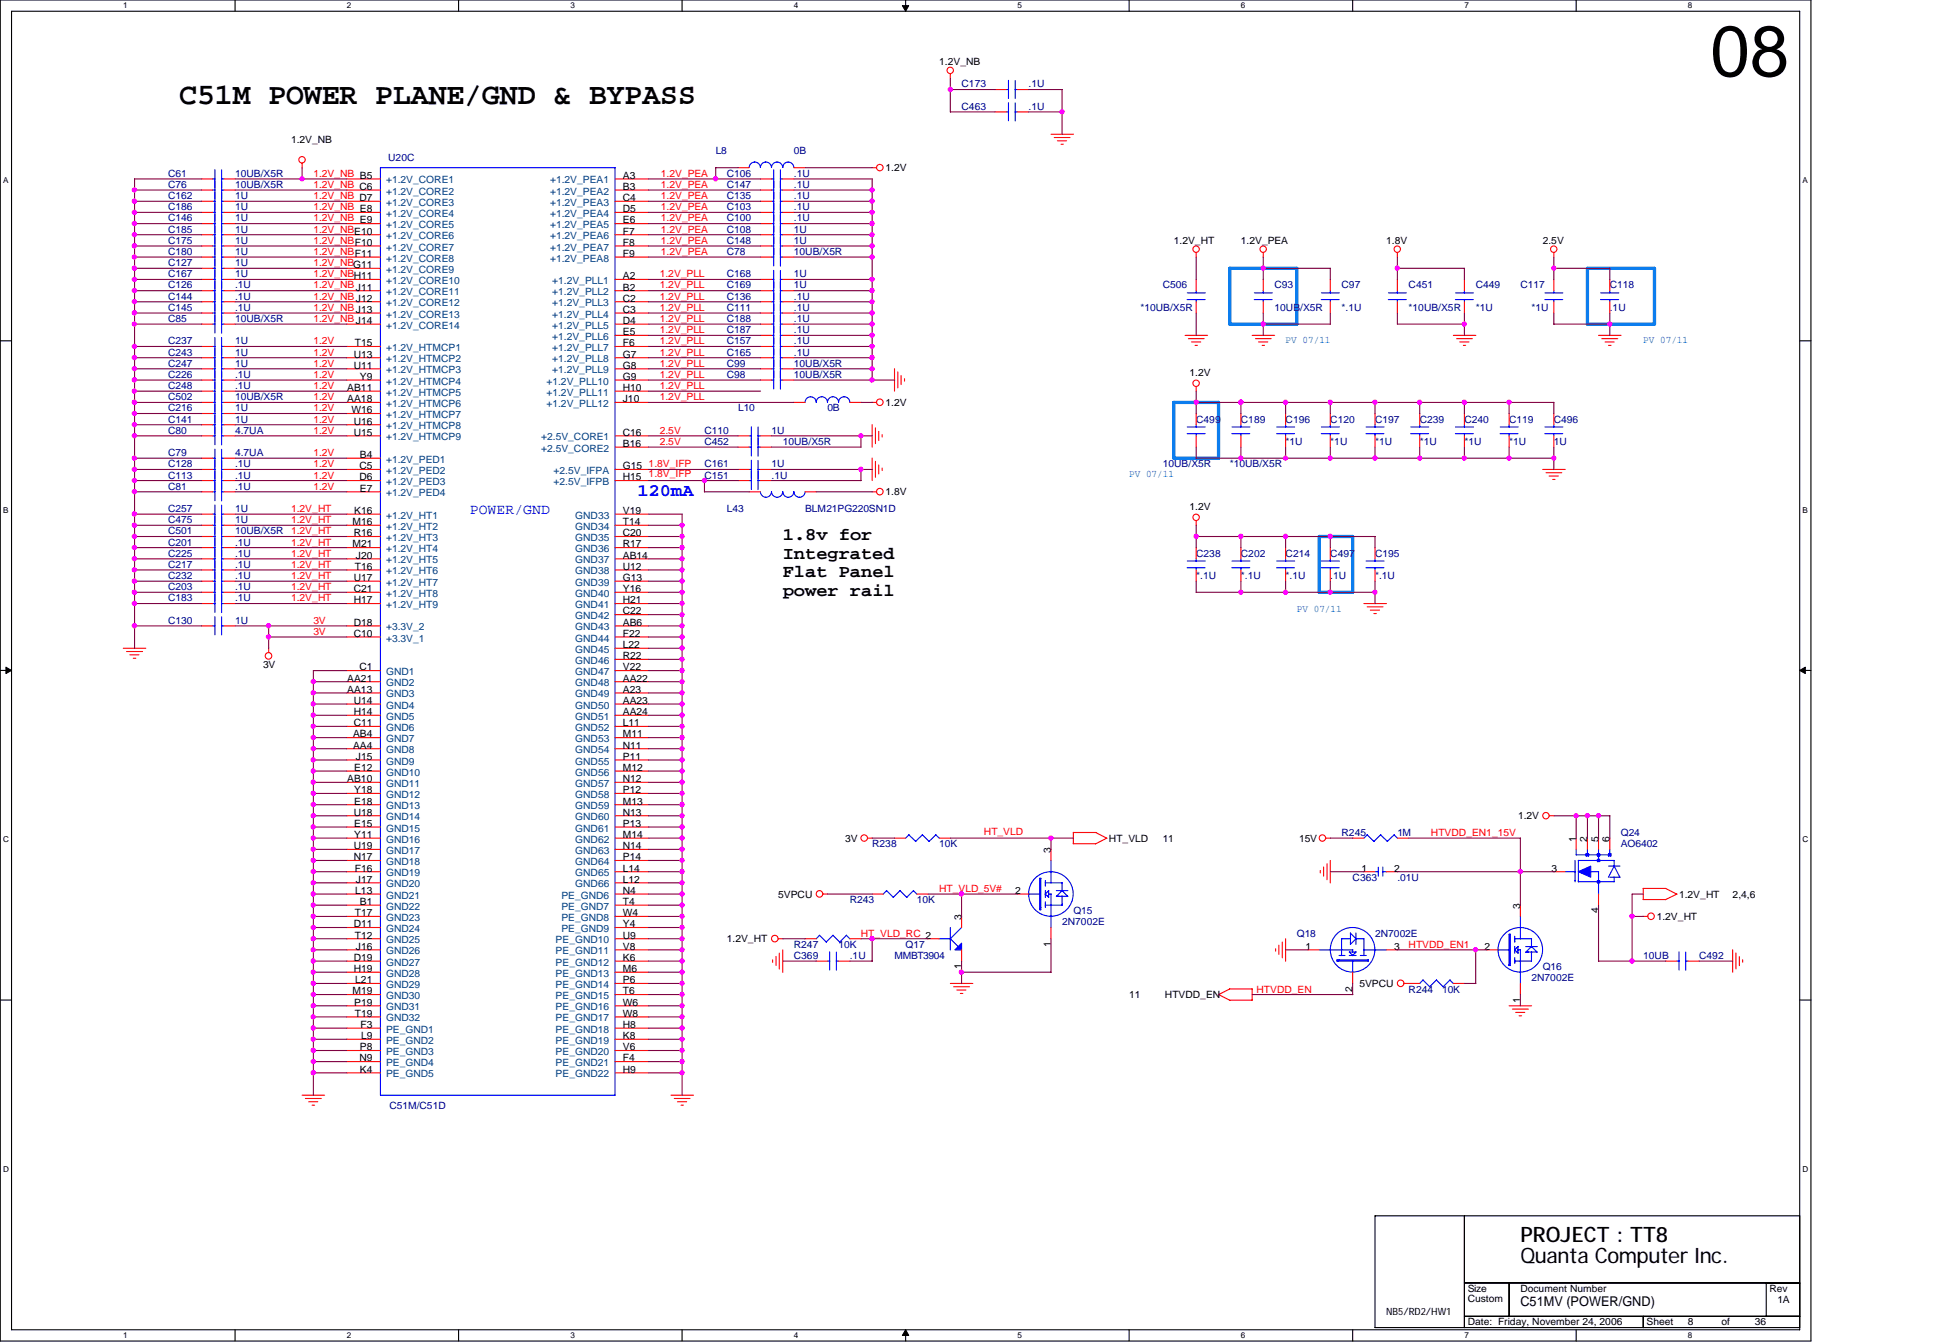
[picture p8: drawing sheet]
<svg xmlns="http://www.w3.org/2000/svg" width="262mm" height="182mm" viewBox="0 0 262 182" stroke-linecap="round" stroke-linejoin="round" font-family="sans-serif">
<defs><g id="words">
<text font-size="9.7" x="231.6" y="10.3">08</text>
<text font-size="4.1" x="24.3" y="14">C51M POWER PLANE/GND &amp; BYPASS</text>
<g font-size="2.9">
<text x="205.9" y="171">Quanta Computer Inc.</text>
<text x="205.9" y="168.3">PROJECT : TT8</text>
</g>
<text font-size="2.4" fill="#00f" x="86.3" y="67.1">120mA</text>
<g font-size="2.4">
<text x="106" y="73.2">1.8v for</text>
<text x="106" y="75.7">Integrated</text>
<text x="106" y="78.2">Flat Panel</text>
<text x="106" y="80.7">power rail</text>
</g>
<text font-size="2" fill="#00f" x="63.6" y="69.7">POWER/GND</text>
<text font-size="1.8" x="205.9" y="176.9">C51MV (POWER/GND)</text>
<g font-size="1.4">
<text x="127.2" y="8.8">1.2V_NB</text>
<text x="39.4" y="19.4">1.2V_NB</text>
<text x="119.9" y="23.2">1.2V</text>
<text x="84.3" y="24.2">A3</text>
<text x="84.3" y="25.7">B3</text>
<text x="84.3" y="27.2">C4</text>
<text x="84.3" y="28.7">D5</text>
<text x="84.3" y="30.3">E6</text>
<text x="84.3" y="31.8">F7</text>
<text x="84.3" y="33.3">F8</text>
<text x="84.3" y="34.8">F9</text>
<text x="159" y="33">1.2V_HT</text>
<text x="168" y="33">1.2V_PEA</text>
<text x="187.7" y="33">1.8V</text>
<text x="208.9" y="33">2.5V</text>
<text x="84.3" y="37.8">A2</text>
<text x="84.3" y="39.3">B2</text>
<text x="84.3" y="40.9">C2</text>
<text x="48" y="46.9">T15</text>
<text x="84.3" y="42.4">C3</text>
<text x="84.3" y="43.9">D4</text>
<text x="84.3" y="45.4">E5</text>
<text x="84.3" y="46.9">F6</text>
<text x="47" y="53">AB11</text>
<text x="47.9" y="48.4">U13</text>
<text x="47.9" y="49.9">U11</text>
<text x="48.7" y="51.5">Y9</text>
<text x="84.3" y="48.4">G7</text>
<text x="84.3" y="49.9">G8</text>
<text x="84.3" y="51.5">G9</text>
<text x="84.3" y="53">H10</text>
<text x="161.1" y="50.9">1.2V</text>
<text x="47" y="54.5">AA18</text>
<text x="47.6" y="56">W16</text>
<text x="47.9" y="57.5">U16</text>
<text x="47.9" y="59">U15</text>
<text x="84.3" y="54.5">J10</text>
<text x="84.3" y="59">C16</text>
<text x="119.9" y="55">1.2V</text>
<text x="48.7" y="63.6">C5</text>
<text x="48.7" y="65.1">D6</text>
<text x="48.7" y="62">B4</text>
<text x="84.3" y="60.5">B16</text>
<text x="84.3" y="63.6">G15</text>
<text x="84.3" y="65.1">H15</text>
<text x="47.7" y="71.1">M16</text>
<text x="48" y="69.6">K16</text>
<text x="48.7" y="66.6">E7</text>
<text x="84.3" y="69.6">V19</text>
<text x="84.3" y="71.1">T14</text>
<text x="119.9" y="67.1">1.8V</text>
<text x="161.1" y="69">1.2V</text>
<text x="47.7" y="74.1">M21</text>
<text x="47.9" y="72.6">R16</text>
<text x="48" y="77.2">T16</text>
<text x="48.2" y="75.7">J20</text>
<text x="84.3" y="72.6">C20</text>
<text x="84.3" y="74.1">R17</text>
<text x="84.3" y="75.7">AB14</text>
<text x="84.3" y="77.2">U12</text>
<text x="47.9" y="78.7">U17</text>
<text x="47.9" y="80.2">C21</text>
<text x="47.9" y="81.7">H17</text>
<text x="84.3" y="78.7">G13</text>
<text x="84.3" y="80.2">Y16</text>
<text x="84.3" y="81.7">H21</text>
<text x="84.3" y="83.2">C22</text>
<text x="47.9" y="84.8">D18</text>
<text x="47.9" y="86.3">C10</text>
<text x="84.3" y="84.8">AB6</text>
<text x="84.3" y="86.3">F22</text>
<text x="84.3" y="87.8">L22</text>
<text x="84.3" y="89.3">R22</text>
<text x="35.6" y="90.5">3V</text>
<text x="47" y="92.3">AA21</text>
<text x="47" y="93.8">AA13</text>
<text x="47.9" y="95.3">U14</text>
<text x="48.7" y="90.8">C1</text>
<text x="84.3" y="90.8">V22</text>
<text x="84.3" y="92.3">AA22</text>
<text x="84.3" y="93.8">A23</text>
<text x="84.3" y="95.3">AA23</text>
<text x="47.8" y="99.9">AB4</text>
<text x="47.8" y="101.4">AA4</text>
<text x="47.9" y="96.9">H14</text>
<text x="47.9" y="98.4">C11</text>
<text x="84.3" y="96.9">AA24</text>
<text x="84.3" y="98.4">L11</text>
<text x="84.3" y="99.9">M11</text>
<text x="84.3" y="101.4">N11</text>
<text x="47" y="105.9">AB10</text>
<text x="48" y="104.4">E12</text>
<text x="48" y="107.4">Y18</text>
<text x="48.2" y="102.9">J15</text>
<text x="84.3" y="102.9">P11</text>
<text x="84.3" y="104.4">M12</text>
<text x="84.3" y="105.9">N12</text>
<text x="84.3" y="107.4">P12</text>
<text x="47.9" y="110.5">U18</text>
<text x="48" y="109">E18</text>
<text x="48" y="112">E15</text>
<text x="48" y="113.5">Y11</text>
<text x="84.3" y="109">M13</text>
<text x="84.3" y="110.5">N13</text>
<text x="84.3" y="112">P13</text>
<text x="84.3" y="113.5">M14</text>
<text x="114.5" y="114">3V</text>
<text x="150.2" y="114">HT_VLD</text>
<text x="157.5" y="114">11</text>
<text x="175.9" y="114">15V</text>
<text x="205.6" y="111">1.2V</text>
<text x="213.4" y="114" transform="rotate(-90 213.4 114)">1</text>
<text x="214.9" y="114" transform="rotate(-90 214.9 114)">2</text>
<text x="216.4" y="114" transform="rotate(-90 216.4 114)">5</text>
<text x="218" y="114" transform="rotate(-90 218 114)">6</text>
<text x="47.9" y="115">U19</text>
<text x="47.9" y="116.5">N17</text>
<text x="48" y="118">F16</text>
<text x="48.2" y="119.5">J17</text>
<text x="84.3" y="118">L14</text>
<text x="84.3" y="115">N14</text>
<text x="84.3" y="116.5">P14</text>
<text x="84.3" y="119.5">L12</text>
<text x="142.3" y="115.5" transform="rotate(-90 142.3 115.5)">3</text>
<text x="184.4" y="118">1</text>
<text x="188.8" y="118">2</text>
<text x="210.1" y="118">3</text>
<text x="47.9" y="125.6">D11</text>
<text x="48" y="124.1">T17</text>
<text x="48.1" y="121.1">L13</text>
<text x="48.7" y="122.6">B1</text>
<text x="84.3" y="121.1">N4</text>
<text x="84.3" y="122.6">T4</text>
<text x="84.3" y="124.1">W4</text>
<text x="84.3" y="125.6">Y4</text>
<text x="105.4" y="121.6">5VPCU</text>
<text x="130.2" y="124.6" transform="rotate(-90 130.2 124.6)">3</text>
<text x="137.5" y="121.1">2</text>
<text x="205.9" y="123.1" transform="rotate(-90 205.9 123.1)">3</text>
<text x="216.4" y="123.7" transform="rotate(-90 216.4 123.7)">4</text>
<text x="224.3" y="124.6">1.2V_HT</text>
<text x="227.4" y="121.6">1.2V_HT</text>
<text x="234.6" y="121.6">2,4,6</text>
<text x="47.9" y="130.2">D19</text>
<text x="47.9" y="131.7">H19</text>
<text x="48" y="127.1">T12</text>
<text x="48.2" y="128.6">J16</text>
<text x="84.3" y="127.1">U9</text>
<text x="84.3" y="130.2">K6</text>
<text x="84.3" y="131.7">M6</text>
<text x="84.3" y="128.6">V8</text>
<text x="98.4" y="127.6">1.2V_HT</text>
<text x="130.2" y="131.3" transform="rotate(-90 130.2 131.3)">1</text>
<text x="142.3" y="128.2" transform="rotate(-90 142.3 128.2)">1</text>
<text x="176.8" y="128.6">1</text>
<text x="188.8" y="128.6">3</text>
<text x="201" y="128.6">2</text>
<text x="47.7" y="134.7">M19</text>
<text x="48" y="136.2">P19</text>
<text x="48" y="137.7">T19</text>
<text x="48.1" y="133.2">L21</text>
<text x="84.3" y="133.2">P6</text>
<text x="84.3" y="134.7">T6</text>
<text x="84.3" y="136.2">W6</text>
<text x="84.3" y="137.7">W8</text>
<text x="152.9" y="135.2">11</text>
<text x="157.8" y="135.2">HTVDD_EN</text>
<text x="183.2" y="134.3" transform="rotate(-90 183.2 134.3)">2</text>
<text x="184.1" y="133.7">5VPCU</text>
<text x="205.9" y="135.8" transform="rotate(-90 205.9 135.8)">1</text>
<text x="48.7" y="143.8">N9</text>
<text x="48.7" y="142.3">P8</text>
<text x="48.8" y="139.2">F3</text>
<text x="48.9" y="140.7">L9</text>
<text x="84.3" y="139.2">H8</text>
<text x="84.3" y="140.7">K8</text>
<text x="84.3" y="142.3">V6</text>
<text x="84.3" y="143.8">F4</text>
<text x="48.7" y="145.3">K4</text>
<text x="84.3" y="145.3">H9</text>
<text x="187.7" y="178.1">NB5/RD2/HW1</text>
<text x="198.8" y="176.3">Custom</text>
<text x="198.8" y="175">Size</text>
<text x="198.8" y="179.5">Date: Friday, November 24, 2006</text>
<text x="205.9" y="175">Document Number</text>
<text x="223" y="179.5">Sheet</text>
<text x="228.6" y="179.5">8</text>
<text x="233.1" y="179.5">of</text>
<text x="237.7" y="179.5">36</text>
<text x="239.6" y="175">Rev</text>
<text x="240.7" y="176.5">1A</text>
</g>
<g font-size="1.4" fill="#000080">
<text x="130.2" y="11.8">C173</text>
<text x="139.3" y="11.8">.1U</text>
<text x="130.2" y="14.9">C463</text>
<text x="139.3" y="14.9">.1U</text>
<text x="22.8" y="23.9">C61</text>
<text x="31.8" y="23.9">10UB/X5R</text>
<text x="52.6" y="21.8">U20C</text>
<text x="96.9" y="20.9">L8</text>
<text x="98.4" y="23.9">C106</text>
<text x="107.5" y="23.9">.1U</text>
<text x="107.5" y="20.9">0B</text>
<text x="22.8" y="28.5">C186</text>
<text x="22.8" y="27">C162</text>
<text x="22.8" y="25.5">C76</text>
<text x="22.8" y="30">C146</text>
<text x="31.8" y="28.5">1U</text>
<text x="31.8" y="27">1U</text>
<text x="31.8" y="30">1U</text>
<text x="31.8" y="25.5">10UB/X5R</text>
<text x="98.4" y="28.5">C103</text>
<text x="98.4" y="27">C135</text>
<text x="98.4" y="25.5">C147</text>
<text x="98.4" y="30">C100</text>
<text x="107.5" y="28.5">.1U</text>
<text x="107.5" y="27">.1U</text>
<text x="107.5" y="25.5">.1U</text>
<text x="107.5" y="30">.1U</text>
<text x="22.8" y="34.5">C180</text>
<text x="22.8" y="33">C175</text>
<text x="22.8" y="31.5">C185</text>
<text x="31.8" y="34.5">1U</text>
<text x="31.8" y="33">1U</text>
<text x="31.8" y="31.5">1U</text>
<text x="98.4" y="34.5">C78</text>
<text x="98.4" y="31.5">C108</text>
<text x="98.4" y="33">C148</text>
<text x="107.5" y="31.5">1U</text>
<text x="107.5" y="33">1U</text>
<text x="107.5" y="34.5">10UB/X5R</text>
<text x="22.8" y="37.6">C167</text>
<text x="22.8" y="40.6">C144</text>
<text x="22.8" y="39.1">C126</text>
<text x="22.8" y="36">C127</text>
<text x="31.8" y="37.6">1U</text>
<text x="31.8" y="40.6">.1U</text>
<text x="31.8" y="39.1">.1U</text>
<text x="31.8" y="36">1U</text>
<text x="98.4" y="39.1">C169</text>
<text x="98.4" y="40.6">C136</text>
<text x="98.4" y="37.6">C168</text>
<text x="107.5" y="39.1">1U</text>
<text x="107.5" y="40.6">.1U</text>
<text x="107.5" y="37.6">1U</text>
<text x="157.5" y="39.1">C506</text>
<text x="172.6" y="39.1">C93</text>
<text x="181.7" y="39.1">C97</text>
<text x="190.8" y="39.1">C451</text>
<text x="199.8" y="39.1">C449</text>
<text x="205.9" y="39.1">C117</text>
<text x="218" y="39.1">C118</text>
<text x="22.8" y="46.7">C237</text>
<text x="22.8" y="43.6">C85</text>
<text x="22.8" y="42.1">C145</text>
<text x="31.8" y="46.7">1U</text>
<text x="31.8" y="42.1">.1U</text>
<text x="31.8" y="43.6">10UB/X5R</text>
<text x="98.4" y="43.6">C188</text>
<text x="98.4" y="46.7">C157</text>
<text x="98.4" y="42.1">C111</text>
<text x="98.4" y="45.1">C187</text>
<text x="107.5" y="43.6">.1U</text>
<text x="107.5" y="46.7">.1U</text>
<text x="107.5" y="42.1">.1U</text>
<text x="107.5" y="45.1">.1U</text>
<text x="154.4" y="42.1">*10UB/X5R</text>
<text x="172.6" y="42.1">10UB/X5R</text>
<text x="181.7" y="42.1">*.1U</text>
<text x="190.8" y="42.1">*10UB/X5R</text>
<text x="199.8" y="42.1">*1U</text>
<text x="207.4" y="42.1">*1U</text>
<text x="218" y="42.1">.1U</text>
<text x="22.8" y="51.2">C226</text>
<text x="22.8" y="49.7">C247</text>
<text x="22.8" y="48.2">C243</text>
<text x="22.8" y="52.7">C248</text>
<text x="31.8" y="51.2">.1U</text>
<text x="31.8" y="49.7">1U</text>
<text x="31.8" y="48.2">1U</text>
<text x="31.8" y="52.7">.1U</text>
<text x="98.4" y="51.2">C98</text>
<text x="98.4" y="48.2">C165</text>
<text x="98.4" y="49.7">C99</text>
<text x="107.5" y="48.2">.1U</text>
<text x="107.5" y="51.2">10UB/X5R</text>
<text x="107.5" y="49.7">10UB/X5R</text>
<text x="22.8" y="54.2">C502</text>
<text x="22.8" y="57.2">C141</text>
<text x="22.8" y="55.7">C216</text>
<text x="22.8" y="58.8">C80</text>
<text x="31.8" y="54.2">10UB/X5R</text>
<text x="31.8" y="57.2">1U</text>
<text x="31.8" y="55.7">1U</text>
<text x="31.8" y="58.8">4.7UA</text>
<text x="95.4" y="58.8">C110</text>
<text x="99.9" y="55.7">L10</text>
<text x="104.5" y="58.8">1U</text>
<text x="112.1" y="55.7">0B</text>
<text x="162" y="57.2">C499</text>
<text x="168" y="57.2">C189</text>
<text x="174.1" y="57.2">C196</text>
<text x="180.1" y="57.2">C120</text>
<text x="186.2" y="57.2">C197</text>
<text x="192.3" y="57.2">C239</text>
<text x="198.3" y="57.2">C240</text>
<text x="204.4" y="57.2">C119</text>
<text x="210.4" y="57.2">C496</text>
<text x="22.8" y="61.8">C79</text>
<text x="22.8" y="64.8">C113</text>
<text x="22.8" y="63.3">C128</text>
<text x="31.8" y="64.8">.1U</text>
<text x="31.8" y="63.3">.1U</text>
<text x="31.8" y="61.8">4.7UA</text>
<text x="95.4" y="60.3">C452</text>
<text x="95.4" y="64.8">C151</text>
<text x="95.4" y="63.3">C161</text>
<text x="104.5" y="64.8">.1U</text>
<text x="104.5" y="63.3">1U</text>
<text x="106" y="60.3">10UB/X5R</text>
<text x="157.5" y="63.3">10UB/X5R</text>
<text x="166.5" y="63.3">*10UB/X5R</text>
<text x="174.1" y="60.3">*1U</text>
<text x="180.1" y="60.3">*1U</text>
<text x="186.2" y="60.3">*1U</text>
<text x="192.3" y="60.3">*1U</text>
<text x="198.3" y="60.3">*1U</text>
<text x="204.4" y="60.3">*1U</text>
<text x="210.4" y="60.3">1U</text>
<text x="22.8" y="70.9">C475</text>
<text x="22.8" y="69.3">C257</text>
<text x="22.8" y="66.3">C81</text>
<text x="31.8" y="70.9">1U</text>
<text x="31.8" y="69.3">1U</text>
<text x="31.8" y="66.3">.1U</text>
<text x="98.4" y="69.3">L43</text>
<text x="109" y="69.3">BLM21PG220SN1D</text>
<text x="22.8" y="72.4">C501</text>
<text x="22.8" y="73.9">C201</text>
<text x="22.8" y="76.9">C217</text>
<text x="22.8" y="75.4">C225</text>
<text x="31.8" y="72.4">10UB/X5R</text>
<text x="31.8" y="73.9">.1U</text>
<text x="31.8" y="76.9">.1U</text>
<text x="31.8" y="75.4">.1U</text>
<text x="162" y="75.4">C238</text>
<text x="168" y="75.4">C202</text>
<text x="174.1" y="75.4">C214</text>
<text x="180.1" y="75.4">C497</text>
<text x="186.2" y="75.4">C195</text>
<text x="22.8" y="79.9">C203</text>
<text x="22.8" y="78.4">C232</text>
<text x="22.8" y="81.4">C183</text>
<text x="31.8" y="79.9">.1U</text>
<text x="31.8" y="78.4">.1U</text>
<text x="31.8" y="81.4">.1U</text>
<text x="162" y="78.4">*.1U</text>
<text x="168" y="78.4">*.1U</text>
<text x="174.1" y="78.4">*.1U</text>
<text x="180.1" y="78.4">.1U</text>
<text x="186.2" y="78.4">*.1U</text>
<text x="22.8" y="84.5">C130</text>
<text x="31.8" y="84.5">1U</text>
<text x="181.7" y="113.2">R245</text>
<text x="189.2" y="113.2">1M</text>
<text x="219.5" y="113.2">Q24</text>
<text x="118.1" y="114.7">R238</text>
<text x="127.2" y="114.7">10K</text>
<text x="183.2" y="119.3">C363</text>
<text x="189.2" y="119.3">.01U</text>
<text x="219.5" y="114.7">AO6402</text>
<text x="115.1" y="122.3">R243</text>
<text x="124.2" y="122.3">10K</text>
<text x="143.8" y="125.3">2N7002E</text>
<text x="145.3" y="123.8">Q15</text>
<text x="107.5" y="129.9">C369</text>
<text x="107.5" y="128.4">R247</text>
<text x="113.6" y="128.4">10K</text>
<text x="115.1" y="129.9">.1U</text>
<text x="121.1" y="129.9">MMBT3904</text>
<text x="122.6" y="128.4">Q17</text>
<text x="175.6" y="126.9">Q18</text>
<text x="186.2" y="126.9">2N7002E</text>
<text x="208.9" y="131.4">Q16</text>
<text x="222.5" y="129.9">10UB</text>
<text x="230.1" y="129.9">C492</text>
<text x="190.8" y="134.4">R244</text>
<text x="195.3" y="134.4">10K</text>
<text x="207.4" y="132.9">2N7002E</text>
<text x="52.7" y="150.2">C51M/C51D</text>
</g>
<g font-size="1.4" fill="#f00">
<text x="42.4" y="23.9">1.2V_NB B5</text>
<text x="89.5" y="23.9">1.2V_PEA</text>
<text x="42.4" y="25.5">1.2V_NB C6</text>
<text x="42.4" y="27">1.2V_NB D7</text>
<text x="42.4" y="30">1.2V_NB E9</text>
<text x="42.4" y="28.5">1.2V_NB E8</text>
<text x="89.5" y="25.5">1.2V_PEA</text>
<text x="89.5" y="28.5">1.2V_PEA</text>
<text x="89.5" y="27">1.2V_PEA</text>
<text x="89.5" y="30">1.2V_PEA</text>
<text x="42.4" y="31.5">1.2V_NBE10</text>
<text x="42.4" y="34.5">1.2V_NBF11</text>
<text x="42.4" y="33">1.2V_NBF10</text>
<text x="89.5" y="34.5">1.2V_PEA</text>
<text x="89.5" y="31.5">1.2V_PEA</text>
<text x="89.5" y="33">1.2V_PEA</text>
<text x="42.4" y="40.6">1.2V_NBJ12</text>
<text x="42.4" y="39.1">1.2V_NBJ11</text>
<text x="42.4" y="37.6">1.2V_NBH11</text>
<text x="42.4" y="36">1.2V_NBG11</text>
<text x="89.3" y="37.6">1.2V_PLL</text>
<text x="89.3" y="39.1">1.2V_PLL</text>
<text x="89.3" y="40.6">1.2V_PLL</text>
<text x="42.4" y="42.1">1.2V_NBJ13</text>
<text x="42.4" y="43.6">1.2V_NBJ14</text>
<text x="42.4" y="46.7">1.2V</text>
<text x="89.3" y="42.1">1.2V_PLL</text>
<text x="89.3" y="43.6">1.2V_PLL</text>
<text x="89.3" y="45.1">1.2V_PLL</text>
<text x="89.3" y="46.7">1.2V_PLL</text>
<text x="42.4" y="48.2">1.2V</text>
<text x="42.4" y="51.2">1.2V</text>
<text x="42.4" y="49.7">1.2V</text>
<text x="42.4" y="52.7">1.2V</text>
<text x="89.3" y="48.2">1.2V_PLL</text>
<text x="89.3" y="49.7">1.2V_PLL</text>
<text x="89.3" y="51.2">1.2V_PLL</text>
<text x="89.3" y="52.7">1.2V_PLL</text>
<text x="42.4" y="54.2">1.2V</text>
<text x="42.4" y="55.7">1.2V</text>
<text x="42.4" y="57.2">1.2V</text>
<text x="42.4" y="58.8">1.2V</text>
<text x="89.3" y="58.8">2.5V</text>
<text x="89.3" y="54.2">1.2V_PLL</text>
<text x="42.4" y="61.8">1.2V</text>
<text x="42.4" y="63.3">1.2V</text>
<text x="42.4" y="64.8">1.2V</text>
<text x="87.8" y="63.3">1.8V_IFP</text>
<text x="87.8" y="64.6">1.8V_IFP</text>
<text x="89.3" y="60.3">2.5V</text>
<text x="39.4" y="69.3">1.2V_HT</text>
<text x="39.4" y="70.9">1.2V_HT</text>
<text x="42.4" y="66.3">1.2V</text>
<text x="39.4" y="72.4">1.2V_HT</text>
<text x="39.4" y="73.9">1.2V_HT</text>
<text x="39.4" y="75.4">1.2V_HT</text>
<text x="39.4" y="76.9">1.2V_HT</text>
<text x="39.4" y="81.4">1.2V_HT</text>
<text x="39.4" y="78.4">1.2V_HT</text>
<text x="39.4" y="79.9">1.2V_HT</text>
<text x="42.4" y="86">3V</text>
<text x="42.4" y="84.5">3V</text>
<text x="133.2" y="113.1">HT_VLD</text>
<text x="193.8" y="113.2">HTVDD_EN1_15V</text>
<text x="127.2" y="120.8">HT_VLD_5V#</text>
<text x="116.6" y="126.9">HT_VLD_RC 2</text>
<text x="190.8" y="128.4">HTVDD_EN1</text>
<text x="170.2" y="134.4">HTVDD_EN</text>
</g>
<g font-size="1.4" fill="#004080">
<text x="52.3" y="24.8">+1.2V_CORE1</text>
<text x="52.3" y="26.4">+1.2V_CORE2</text>
<text x="52.3" y="27.9">+1.2V_CORE3</text>
<text x="52.3" y="29.4">+1.2V_CORE4</text>
<text x="74.5" y="24.9">+1.2V_PEA1</text>
<text x="74.5" y="26.4">+1.2V_PEA2</text>
<text x="74.5" y="27.9">+1.2V_PEA3</text>
<text x="74.5" y="29.4">+1.2V_PEA4</text>
<text x="52.3" y="30.9">+1.2V_CORE5</text>
<text x="52.3" y="32.4">+1.2V_CORE6</text>
<text x="52.3" y="33.9">+1.2V_CORE7</text>
<text x="52.3" y="35.4">+1.2V_CORE8</text>
<text x="74.5" y="30.9">+1.2V_PEA5</text>
<text x="74.5" y="32.4">+1.2V_PEA6</text>
<text x="74.5" y="33.9">+1.2V_PEA7</text>
<text x="74.5" y="35.4">+1.2V_PEA8</text>
<text x="52.3" y="37">+1.2V_CORE9</text>
<text x="52.3" y="38.5">+1.2V_CORE10</text>
<text x="52.3" y="40">+1.2V_CORE11</text>
<text x="52.3" y="41.5">+1.2V_CORE12</text>
<text x="74.8" y="38.5">+1.2V_PLL1</text>
<text x="74.8" y="40">+1.2V_PLL2</text>
<text x="74.8" y="41.5">+1.2V_PLL3</text>
<text x="52.3" y="43">+1.2V_CORE13</text>
<text x="52.3" y="44.5">+1.2V_CORE14</text>
<text x="52.3" y="47.5">+1.2V_HTMCP1</text>
<text x="74.8" y="43">+1.2V_PLL4</text>
<text x="74.8" y="44.5">+1.2V_PLL5</text>
<text x="74.8" y="46">+1.2V_PLL6</text>
<text x="74.8" y="47.5">+1.2V_PLL7</text>
<text x="52.3" y="49.1">+1.2V_HTMCP2</text>
<text x="52.3" y="50.6">+1.2V_HTMCP3</text>
<text x="52.3" y="52.1">+1.2V_HTMCP4</text>
<text x="52.3" y="53.6">+1.2V_HTMCP5</text>
<text x="74" y="52.1">+1.2V_PLL10</text>
<text x="74" y="53.6">+1.2V_PLL11</text>
<text x="74.8" y="49.1">+1.2V_PLL8</text>
<text x="74.8" y="50.6">+1.2V_PLL9</text>
<text x="52.3" y="55.1">+1.2V_HTMCP6</text>
<text x="52.3" y="56.6">+1.2V_HTMCP7</text>
<text x="52.3" y="58.1">+1.2V_HTMCP8</text>
<text x="52.3" y="59.6">+1.2V_HTMCP9</text>
<text x="73.3" y="59.6">+2.5V_CORE1</text>
<text x="74" y="55.1">+1.2V_PLL12</text>
<text x="52.3" y="62.7">+1.2V_PED1</text>
<text x="52.3" y="64.2">+1.2V_PED2</text>
<text x="52.3" y="65.7">+1.2V_PED3</text>
<text x="73.3" y="61.2">+2.5V_CORE2</text>
<text x="75" y="64.2">+2.5V_IFPA</text>
<text x="75" y="65.7">+2.5V_IFPB</text>
<text x="52.3" y="67.2">+1.2V_PED4</text>
<text x="52.3" y="70.3">+1.2V_HT1</text>
<text x="52.3" y="71.8">+1.2V_HT2</text>
<text x="77.9" y="70.3">GND33</text>
<text x="77.9" y="71.8">GND34</text>
<text x="52.3" y="73.3">+1.2V_HT3</text>
<text x="52.3" y="74.8">+1.2V_HT4</text>
<text x="52.3" y="76.3">+1.2V_HT5</text>
<text x="52.3" y="77.8">+1.2V_HT6</text>
<text x="77.9" y="73.3">GND35</text>
<text x="77.9" y="74.8">GND36</text>
<text x="77.9" y="76.3">GND37</text>
<text x="77.9" y="77.8">GND38</text>
<text x="52.3" y="79.3">+1.2V_HT7</text>
<text x="52.3" y="80.8">+1.2V_HT8</text>
<text x="52.3" y="82.4">+1.2V_HT9</text>
<text x="77.9" y="79.3">GND39</text>
<text x="77.9" y="80.8">GND40</text>
<text x="77.9" y="82.4">GND41</text>
<text x="77.9" y="83.9">GND42</text>
<text x="52.3" y="85.4">+3.3V_2</text>
<text x="52.3" y="86.9">+3.3V_1</text>
<text x="77.9" y="85.4">GND43</text>
<text x="77.9" y="86.9">GND44</text>
<text x="77.9" y="88.4">GND45</text>
<text x="77.9" y="89.9">GND46</text>
<text x="52.3" y="91.4">GND1</text>
<text x="52.3" y="92.9">GND2</text>
<text x="52.3" y="94.5">GND3</text>
<text x="52.3" y="96">GND4</text>
<text x="77.9" y="91.4">GND47</text>
<text x="77.9" y="92.9">GND48</text>
<text x="77.9" y="94.5">GND49</text>
<text x="77.9" y="96">GND50</text>
<text x="52.3" y="97.5">GND5</text>
<text x="52.3" y="99">GND6</text>
<text x="52.3" y="100.5">GND7</text>
<text x="77.9" y="97.5">GND51</text>
<text x="77.9" y="99">GND52</text>
<text x="77.9" y="100.5">GND53</text>
<text x="52.3" y="102">GND8</text>
<text x="52.3" y="103.5">GND9</text>
<text x="52.3" y="105.1">GND10</text>
<text x="52.3" y="106.6">GND11</text>
<text x="77.9" y="102">GND54</text>
<text x="77.9" y="103.5">GND55</text>
<text x="77.9" y="105.1">GND56</text>
<text x="77.9" y="106.6">GND57</text>
<text x="52.3" y="108.1">GND12</text>
<text x="52.3" y="109.6">GND13</text>
<text x="52.3" y="111.1">GND14</text>
<text x="52.3" y="112.6">GND15</text>
<text x="77.9" y="108.1">GND58</text>
<text x="77.9" y="109.6">GND59</text>
<text x="77.9" y="111.1">GND60</text>
<text x="77.9" y="112.6">GND61</text>
<text x="52.3" y="114.1">GND16</text>
<text x="52.3" y="115.7">GND17</text>
<text x="52.3" y="117.2">GND18</text>
<text x="52.3" y="118.7">GND19</text>
<text x="77.9" y="114.1">GND62</text>
<text x="77.9" y="115.7">GND63</text>
<text x="77.9" y="117.2">GND64</text>
<text x="77.9" y="118.7">GND65</text>
<text x="52.3" y="120.2">GND20</text>
<text x="52.3" y="121.7">GND21</text>
<text x="52.3" y="123.2">GND22</text>
<text x="52.3" y="124.7">GND23</text>
<text x="76" y="121.7">PE_GND6</text>
<text x="76" y="123.2">PE_GND7</text>
<text x="76" y="124.7">PE_GND8</text>
<text x="77.9" y="120.2">GND66</text>
<text x="52.3" y="126.2">GND24</text>
<text x="52.3" y="127.8">GND25</text>
<text x="52.3" y="129.3">GND26</text>
<text x="52.3" y="130.8">GND27</text>
<text x="75.2" y="127.8">PE_GND10</text>
<text x="75.2" y="130.8">PE_GND12</text>
<text x="75.2" y="129.3">PE_GND11</text>
<text x="76" y="126.2">PE_GND9</text>
<text x="52.3" y="132.3">GND28</text>
<text x="52.3" y="133.8">GND29</text>
<text x="52.3" y="135.3">GND30</text>
<text x="52.3" y="136.8">GND31</text>
<text x="75.2" y="132.3">PE_GND13</text>
<text x="75.2" y="133.8">PE_GND14</text>
<text x="75.2" y="135.3">PE_GND15</text>
<text x="75.2" y="136.8">PE_GND16</text>
<text x="52.3" y="138.3">GND32</text>
<text x="52.3" y="139.9">PE_GND1</text>
<text x="52.3" y="141.4">PE_GND2</text>
<text x="52.3" y="142.9">PE_GND3</text>
<text x="75.2" y="138.3">PE_GND17</text>
<text x="75.2" y="139.9">PE_GND18</text>
<text x="75.2" y="141.4">PE_GND19</text>
<text x="75.2" y="142.9">PE_GND20</text>
<text x="52.3" y="144.4">PE_GND4</text>
<text x="52.3" y="145.9">PE_GND5</text>
<text x="75.2" y="145.9">PE_GND22</text>
<text x="75.2" y="144.4">PE_GND21</text>
</g>
<g font-size="1.4" fill="#0080ff">
<text x="174.1" y="46.5">PV 07/11</text>
<text x="222.5" y="46.5">PV 07/11</text>
<text x="152.9" y="64.7">PV 07/11</text>
<text x="175.6" y="82.8">PV 07/11</text>
</g>
<g font-size="1.1">
<text x="16.7" y="1.1">1</text>
<text x="47" y="1.1">2</text>
<text x="77.2" y="1.1">3</text>
<text x="107.5" y="1.1">4</text>
<text x="137.8" y="1.1">5</text>
<text x="168" y="1.1">6</text>
<text x="198.3" y="1.1">7</text>
<text x="228.6" y="1.1">8</text>
<text x=".4" y="24.8">A</text>
<text x="244.1" y="24.8">A</text>
<text x=".4" y="69.4">B</text>
<text x="244.1" y="69.4">B</text>
<text x=".4" y="114.1">C</text>
<text x="244.1" y="114.1">C</text>
<text x=".4" y="158.7">D</text>
<text x="244.1" y="158.7">D</text>
<text x="16.7" y="181.3">1</text>
<text x="47" y="181.3">2</text>
<text x="77.2" y="181.3">3</text>
<text x="107.5" y="181.3">4</text>
<text x="137.8" y="181.3">5</text>
<text x="168" y="181.3">6</text>
<text x="198.3" y="181.3">7</text>
<text x="228.6" y="181.3">8</text>
</g>
</g></defs>
<path d="M0 0h245.2v181.6h-245.2zM1.6 1.5h242.1v178.6h-242.1z" fill="none" stroke="#000" stroke-width=".15"/>
<g fill="#fff">
<path d="M16.7 .2h.6v1.2h-.6z"/>
<path d="M16.7 180.3h.6v1.2h-.6z"/>
</g>
<path d="M31.8 0v1.5M31.8 180.1v1.5" fill="none" stroke="#000" stroke-width=".15"/>
<g fill="#fff">
<path d="M47 .2h.6v1.2h-.6z"/>
<path d="M47 180.3h.6v1.2h-.6z"/>
</g>
<path d="M62.1 0v1.5M62.1 180.1v1.5" fill="none" stroke="#000" stroke-width=".15"/>
<g fill="#fff">
<path d="M77.2 .2h.6v1.2h-.6z"/>
<path d="M77.2 180.3h.6v1.2h-.6z"/>
</g>
<path d="M92.4 0v1.5M92.4 180.1v1.5" fill="none" stroke="#000" stroke-width=".15"/>
<g fill="#fff">
<path d="M107.5 .2h.6v1.2h-.6z"/>
<path d="M107.5 180.3h.6v1.2h-.6z"/>
</g>
<path d="M122.6 0v1.5M122.6 180.1v1.5" fill="none" stroke="#000" stroke-width=".15"/>
<path d="M122.2 .8h.9l-.5 .7zM122.6 180.1l.5 .8h-.9z" fill="#000" stroke="#000" stroke-width=".14"/>
<g fill="#fff">
<path d="M137.8 .2h.6v1.2h-.6z"/>
<path d="M137.8 180.3h.6v1.2h-.6z"/>
</g>
<path d="M152.9 0v1.5M152.9 180.1v1.5" fill="none" stroke="#000" stroke-width=".15"/>
<g fill="#fff">
<path d="M168 .2h.6v1.2h-.6z"/>
<path d="M168 180.3h.6v1.2h-.6z"/>
</g>
<path d="M183.2 0v1.5M183.2 180.1v1.5" fill="none" stroke="#000" stroke-width=".15"/>
<g fill="#fff">
<path d="M198.3 .2h.6v1.2h-.6z"/>
<path d="M198.3 180.3h.6v1.2h-.6z"/>
</g>
<path d="M213.4 0v1.5M213.4 180.1v1.5" fill="none" stroke="#000" stroke-width=".15"/>
<g fill="#fff">
<path d="M228.6 .2h.6v1.2h-.6z"/>
<path d="M228.6 180.3h.6v1.2h-.6z"/>
<path d="M.4 23.8h.7v1.2h-.7z"/>
<path d="M244.1 23.8h.7v1.2h-.7z"/>
<path d="M.4 68.5h.7v1.2h-.7z"/>
<path d="M244.1 68.5h.7v1.2h-.7z"/>
</g>
<path d="M0 46.2h1.6M243.7 46.2h1.5" fill="none" stroke="#000" stroke-width=".15"/>
<g fill="#fff">
<path d="M.4 113.1h.8v1.2h-.8z"/>
<path d="M244.1 113.1h.8v1.2h-.8z"/>
</g>
<path d="M0 90.8h1.6M243.7 90.8h1.5" fill="none" stroke="#000" stroke-width=".15"/>
<path d="M.8 90.4l.8 .4-.8 .4zM243.7 90.8l.8-.4v.8z" fill="#000" stroke="#000" stroke-width=".14"/>
<g fill="#fff">
<path d="M.4 157.8h.8v1.2h-.8z"/>
<path d="M244.1 157.8h.8v1.2h-.8z"/>
</g>
<path d="M0 135.4h1.6M243.7 135.4h1.5M186.2 164.7h57.5v15.1h-57.5zM198.3 173.8h45.4M198.3 164.7v15.1M198.3 178.3h45.4M204.4 173.8v4.5M222.5 178.3v1.5M239.2 173.8v4.5" fill="none" stroke="#000" stroke-width=".15"/>
<path d="M166.5 36.3h9.1v7.6h-9.1zM215 36.3h9v7.6h-9zM159 54.5h6v7.6h-6zM178.6 72.7h4.6v7.5h-4.6z" fill="none" stroke="#0080ff" stroke-width=".44"/>
<g fill="none" stroke="#f00" stroke-width=".15">
<path d="M128.7 10v.6M134.7 15.2h1.6M134.7 12.1h1.6M137.8 15.2h1.5M137.8 12.1h1.5M142.3 18.2h3.1M142.8 18.6h2.1M143.2 19.1h1.2M143.7 19.5h.3M27.3 37.8h1.5M27.3 28.8h1.5M27.3 34.8h1.5"/>
<path d="M27.3 27.3h1.5M27.3 25.7h1.5M27.3 24.2h1.5M27.3 30.3h1.5M27.3 31.8h1.5M27.3 33.3h1.5M27.3 36.3h1.5M27.3 39.4h1.5M30.3 37.8h1.5M30.3 28.8h1.5M30.3 34.8h1.5M30.3 27.3h1.5"/>
<path d="M30.3 25.7h1.5M30.3 24.2h1.5M30.3 30.3h1.5M30.3 31.8h1.5M30.3 33.3h1.5M30.3 36.3h1.5M30.3 39.4h1.5M40.9 22.1v.6M47 37.8h4.5M47 28.8h4.5M47 34.8h4.5M47 27.3h4.5"/>
<path d="M47 25.7h4.5M47 24.2h4.5M47 30.3h4.5M47 31.8h4.5M47 33.3h4.5M47 36.3h4.5M47 39.4h4.5M83.3 37.8h4.5M83.3 28.8h4.5M83.3 34.8h4.5M83.3 27.3h4.5M83.3 25.7h4.5"/>
<path d="M83.3 24.2h4.5M83.3 30.3h4.5M83.3 31.8h4.5M83.3 33.3h4.5M83.3 39.4h4.5M99.9 22.7h1.5M103 37.8h1.5M103 28.8h1.5M103 34.8h1.5M103 27.3h1.5M103 25.7h1.5M103 24.2h1.5"/>
<path d="M103 30.3h1.5M103 31.8h1.5M103 33.3h1.5M103 39.4h1.5M106 37.8h1.5M106 28.8h1.5M106 34.8h1.5M106 27.3h1.5M106 25.7h1.5M106 24.2h1.5M106 30.3h1.5M106 31.8h1.5"/>
<path d="M106 33.3h1.5M106 39.4h1.5M107.5 22.7h1.5M118.1 22.7h.6M162 34.2v.6M162 37.8v1.6M171.1 34.2v.6M171.1 37.8v1.6M180.1 37.8v1.6M189.2 34.2v.6M189.2 37.8v1.6M198.3 37.8v1.6"/>
<path d="M210.4 34.2v.6M210.4 37.8v1.6M218 37.8v1.6M27.3 54.5h1.5M27.3 43.9h1.5M27.3 46.9h1.5M27.3 40.9h1.5M27.3 51.5h1.5M27.3 59h1.5M27.3 42.4h1.5M27.3 48.5h1.5M27.3 50h1.5"/>
<path d="M27.3 53h1.5M27.3 56h1.5M27.3 57.5h1.5M30.3 54.5h1.5M30.3 43.9h1.5M30.3 46.9h1.5M30.3 40.9h1.5M30.3 51.5h1.5M30.3 59h1.5M30.3 42.4h1.5M30.3 48.5h1.5M30.3 50h1.5"/>
<path d="M30.3 53h1.5M30.3 56h1.5M30.3 57.5h1.5M47 54.5h4.5M47 43.9h4.5M47 46.9h4.5M47 40.9h4.5M47 51.5h4.5M47 59h4.5M47 42.4h4.5M47 48.5h4.5M47 50h4.5"/>
<path d="M47 53h4.5M47 56h4.5M47 57.5h4.5M83.3 45.4h4.5M83.3 54.5h4.5M83.3 43.9h4.5M83.3 46.9h4.5M83.3 40.9h4.5M83.3 51.5h4.5M83.3 59h4.5M83.3 42.4h4.5M83.3 48.5h4.5"/>
<path d="M83.3 50h4.5M83.3 53h4.5M99.9 59h1.5M103 45.4h1.5M103 43.9h1.5M103 46.9h1.5M103 40.9h1.5M103 51.5h1.5M103 59h1.5M103 42.4h1.5M103 48.5h1.5M103 50h1.5"/>
<path d="M106 45.4h1.5M106 43.9h1.5M106 46.9h1.5M106 40.9h1.5M106 51.5h1.5M106 42.4h1.5M106 48.5h1.5M106 50h1.5M107.5 54.5h1.5M115.1 54.5h1.5M118.1 54.5h.6M118.1 57.5v3.1"/>
<path d="M118.6 58v2.1M119 58.4v1.3M119.5 58.9v.3M121.1 49.9v3.1M121.6 50.4v2.1M122 50.9v1.2M122.5 51.3v.3M160.5 45.4h3M160.9 45.9h2.2M161.4 46.3h1.2M161.8 46.8h.4M162 40.9v1.5"/>
<path d="M162 52.4v.6M162 56v1.5M162 59v1.6M168 56v1.5M168 59v1.6M169.6 45.4h3M170 45.9h2.1M170.4 46.3h1.3M170.9 46.8h.3M171.1 40.9v1.5M174.1 56v1.5M174.1 59v1.6"/>
<path d="M180.1 40.9v1.5M180.1 56v1.5M180.1 59v1.6M186.2 56v1.5M186.2 59v1.6M189.2 40.9v1.5M192.3 56v1.5M192.3 59v1.6M196.8 45.4h3.1M197.2 45.9h2.2M197.7 46.3h1.2M198.2 46.8h.3"/>
<path d="M198.3 40.9v1.5M198.3 56v1.5M198.3 59v1.6M204.4 56v1.5M204.4 59v1.6M210.4 40.9v1.5M210.4 56v1.5M210.4 59v1.6M216.5 45.4h3M216.9 45.9h2.2M217.4 46.3h1.2M217.8 46.8h.4"/>
<path d="M218 40.9v1.5M27.3 63.6h1.5M27.3 66.6h1.5M27.3 72.7h1.5M27.3 62.1h1.5M27.3 71.1h1.5M27.3 65.1h1.5M27.3 69.6h1.5M27.3 74.2h1.5M27.3 75.7h1.5M27.3 77.2h1.5M27.3 78.7h1.5"/>
<path d="M30.3 63.6h1.5M30.3 66.6h1.5M30.3 72.7h1.5M30.3 62.1h1.5M30.3 71.1h1.5M30.3 65.1h1.5M30.3 69.6h1.5M30.3 74.2h1.5M30.3 75.7h1.5M30.3 77.2h1.5M30.3 78.7h1.5M47 63.6h4.5"/>
<path d="M47 66.6h4.5M47 72.7h4.5M47 62.1h4.5M47 71.1h4.5M47 65.1h4.5M47 69.6h4.5M47 74.2h4.5M47 75.7h4.5M47 77.2h4.5M47 78.7h4.5M83.3 63.6h4.5M83.3 72.7h4.5"/>
<path d="M83.3 60.6h4.5M83.3 71.1h4.5M83.3 65.1h4.5M83.3 69.6h4.5M83.3 74.2h4.5M83.3 75.7h4.5M83.3 77.2h4.5M83.3 78.7h4.5M99.9 63.6h1.5M99.9 60.6h1.5M99.9 65.1h1.5M101.4 66.6h1.6"/>
<path d="M103 63.6h1.5M103 60.6h1.5M103 65.1h1.5M109 66.6h1.5M118.1 66.6h.6M118.1 62v3.1M118.6 62.5v2.1M119 63v1.2M119.5 63.4v.3M162 70.5v.7M162 74.2v1.5M162 77.2v1.5"/>
<path d="M168 74.2v1.5M168 77.2v1.5M174.1 74.2v1.5M174.1 77.2v1.5M180.1 74.2v1.5M180.1 77.2v1.5M186.2 74.2v1.5M186.2 77.2v1.5M208.9 63.6h3.1M209.4 64h2.1M209.8 64.5h1.2M210.3 64.9h.3"/>
<path d="M16.7 87.8h3M17.1 88.2h2.2M17.6 88.7h1.2M18.1 89.2h.3M27.3 81.7h1.5M27.3 84.8h1.5M27.3 80.2h1.5M30.3 81.7h1.5M30.3 84.8h1.5M30.3 80.2h1.5M36.4 87.8v.6M47 81.7h4.5"/>
<path d="M47 84.8h4.5M47 80.2h4.5M47 86.3h4.5M47 90.8h4.5M47 92.3h4.5M47 93.9h4.5M47 95.4h4.5M47 96.9h4.5M47 98.4h4.5M47 99.9h4.5M83.3 81.7h4.5M83.3 87.8h4.5"/>
<path d="M83.3 84.8h4.5M83.3 80.2h4.5M83.3 86.3h4.5M83.3 90.8h4.5M83.3 92.3h4.5M83.3 93.9h4.5M83.3 95.4h4.5M83.3 96.9h4.5M83.3 98.4h4.5M83.3 99.9h4.5M83.3 83.2h4.5M83.3 89.3h4.5"/>
<path d="M184.7 81.7h3M185.1 82.2h2.2M185.6 82.6h1.2M186.1 83.1h.3M47 113.5h4.5M47 110.5h4.5M47 118.1h4.5M47 101.4h4.5M47 102.9h4.5M47 104.4h4.5M47 106h4.5M47 107.5h4.5"/>
<path d="M47 109h4.5M47 112h4.5M47 115h4.5M47 116.5h4.5M47 119.6h4.5M83.3 113.5h4.5M83.3 110.5h4.5M83.3 118.1h4.5M83.3 101.4h4.5M83.3 102.9h4.5M83.3 104.4h4.5M83.3 106h4.5"/>
<path d="M83.3 107.5h4.5M83.3 109h4.5M83.3 112h4.5M83.3 115h4.5M83.3 116.5h4.5M83.3 119.6h4.5M117.5 113.5h.6M121.1 113.5h1.5M127.2 113.5h1.5M142.3 115v1.5M145.3 112.8h3.1l1.5 .7M145.3 112.7v1.6h3.1"/>
<path d="M149.9 113.5l-1.5 .8M178.8 117.9v.3M179.2 117.4v1.3M179.5 113.5h.7M179.7 117v2.1M180.1 116.5v3.1M183.2 113.5h1.5M184.7 118.1h1.5M187.7 118.1h1.5M189.2 113.5h1.6M209.8 110.5h.6M210.4 118.1h1.5"/>
<path d="M213.4 113.5v1.5M215 113.5v1.5M216.5 113.5v1.5M218 113.5v1.5M47 124.1h4.5M47 121.1h4.5M47 133.2h4.5M47 127.1h4.5M47 136.2h4.5M47 130.2h4.5M47 128.7h4.5M47 122.6h4.5"/>
<path d="M47 125.6h4.5M47 131.7h4.5M47 134.7h4.5M47 137.7h4.5M47 139.3h4.5M83.3 124.1h4.5M83.3 121.1h4.5M83.3 133.2h4.5M83.3 127.1h4.5M83.3 136.2h4.5M83.3 130.2h4.5M83.3 128.7h4.5"/>
<path d="M83.3 122.6h4.5M83.3 125.6h4.5M83.3 131.7h4.5M83.3 134.7h4.5M83.3 137.7h4.5M83.3 139.3h4.5M104.6 130v.3M105.1 129.5v1.3M105.4 127.1h.6M105.5 129.1v2.2M106 128.7v3M109 127.1h1.5"/>
<path d="M110.5 130.2h1.6M111.4 121.1h.7M113.6 130.2h1.5M115.1 127.1h1.5M118.1 121.1h1.5M124.2 121.1h1.5M125.7 127.1h1.5M128.7 133.2h3M129.1 133.6h2.2M129.6 134.1h1.2M130 134.6h.4M130.2 124.1v1.5"/>
<path d="M130.2 128.7v1.5M137.8 121.1h1.5M142.3 125.6v1.5M165 134.7l1.5-.8h3.1v1.6h-3.1M165 134.7l1.6 .8M172.7 128.5v.3M173.2 128v1.3M173.6 127.6v2.1M174.1 127.1v3.1M177.1 128.7h1.5M183.2 131.7v1.5M187.7 128.7h1.5"/>
<path d="M190.1 133.2h2.2M196.8 133.2h1.5M201.3 128.7h1.6M204.4 136.2h3M204.8 136.7h2.2M205.2 137.1h1.3M205.7 137.6h.4M205.9 122.6v1.5M205.9 133.2v1.5M216.5 121.1v1.5M222.5 124.1h.6M225.5 130.2h1.6"/>
<path d="M225.5 120.3l1.6 .8M225.6 120.3h-3.1v1.5M227.1 121.1l-1.6 .8-3-.1M228.6 130.2h1.5M234.6 128.6v3.1M235.1 129.1v2.1M235.5 129.6v1.2M236 130v.3M40.9 148.3h3.1M41.4 148.8h2.1M41.8 149.2h1.2M42.3 149.7h.3"/>
<path d="M47 140.8h4.5M47 142.3h4.5M47 143.8h4.5M47 145.3h4.5M83.3 140.8h4.5M83.3 142.3h4.5M83.3 143.8h4.5M83.3 145.3h4.5M90.9 148.3h3M91.3 148.8h2.1M91.7 149.2h1.3M92.2 149.7h.3"/>
<circle cx="128.7" cy="9.5" r=".43"/>
<circle cx="40.9" cy="21.6" r=".43"/>
<circle cx="119.1" cy="22.7" r=".44"/>
<circle cx="162" cy="33.7" r=".43"/>
<circle cx="171.1" cy="33.7" r=".43"/>
<circle cx="189.2" cy="33.7" r=".43"/>
<circle cx="210.4" cy="33.7" r=".43"/>
<circle cx="119.1" cy="54.5" r=".45"/>
<circle cx="162" cy="51.9" r=".43"/>
<circle cx="119.1" cy="66.6" r=".45"/>
<circle cx="162" cy="70.1" r=".43"/>
<circle cx="36.4" cy="88.8" r=".45"/>
<circle cx="117" cy="113.5" r=".44"/>
<circle cx="179.1" cy="113.5" r=".43"/>
<circle cx="209.3" cy="110.5" r=".43"/>
<circle cx="104.9" cy="127.1" r=".45"/>
<circle cx="111" cy="121.1" r=".45"/>
<circle cx="189.7" cy="133.2" r=".45"/>
<circle cx="223.6" cy="124.1" r=".45"/>
</g>
<g fill="none" stroke="#00f" stroke-width=".15">
<path d="M136.3 15.2h.3M136.3 12.1h.3M136.6 10.9v2.4M136.6 13.9v2.5M137.5 15.2h.3M137.5 12.1h.3M137.5 10.9v2.5M137.5 13.9v2.5M28.8 37.8h.3M28.8 28.8h.3M28.8 34.8h.3M28.8 27.3h.3"/>
<path d="M28.8 25.7h.3M28.8 31.8h.3M28.8 33.3h.3M28.8 39.4h.3M28.8 24.2h.3M28.8 30.3h.3M28.8 36.3h.3M29.1 23v22.1M30 37.8h.3M30 28.8h.3M30 34.8h.3M30 27.3h.3"/>
<path d="M30 25.7h.3M30 31.8h.3M30 33.3h.3M30 39.4h.3M30 24.2h.3M30 30.3h.3M30 36.3h.3M30 23v22.1M51.5 22.7h31.8v125.6h-31.8zM101.4 22.7a.76 .76 0 0 1 .8-.8 .76 .76 0 0 1 .8 .8 .75 .75 0 0 1 .7-.8 .75 .75 0 0 1 .8 .8 .76 .76 0 0 1 .7-.8 .76 .76 0 0 1 .8 .8 .75 .75 0 0 1 .8-.8 .75 .75 0 0 1 .7 .8M104.5 37.8h.3M104.5 28.8h.3"/>
<path d="M104.5 34.8h.3M104.5 27.3h.3M104.5 25.7h.3M104.5 31.8h.3M104.5 33.3h.3M104.5 39.4h.3M104.5 24.2h.3M104.5 30.3h.3M104.8 23v13M104.8 36.6v16.1M105.7 37.8h.3M105.7 28.8h.3"/>
<path d="M105.7 34.8h.3M105.7 27.3h.3M105.7 25.7h.3M105.7 31.8h.3M105.7 33.3h.3M105.7 39.4h.3M105.7 24.2h.3M105.7 30.3h.3M105.7 23v13M105.7 36.6v16.1M160.8 39.7h2.4M162 39.4v.3"/>
<path d="M169.9 39.7h2.4M171.1 39.4v.3M178.9 39.7h2.5M180.1 39.4v.3M188 39.7h2.5M189.2 39.4v.3M197.1 39.7h2.4M198.3 39.4v.3M209.2 39.7h2.4M210.4 39.4v.3M216.8 39.7h2.4M218 39.4v.3"/>
<path d="M28.8 43.9h.3M28.8 54.5h.3M28.8 46.9h.3M28.8 40.9h.3M28.8 51.5h.3M28.8 59h.3M28.8 50h.3M28.8 57.5h.3M28.8 48.5h.3M28.8 42.4h.3M28.8 53h.3M28.8 56h.3"/>
<path d="M29.1 45.7v14.5M30 43.9h.3M30 54.5h.3M30 46.9h.3M30 40.9h.3M30 51.5h.3M30 59h.3M30 50h.3M30 57.5h.3M30 48.5h.3M30 42.4h.3M30 53h.3"/>
<path d="M30 56h.3M30 45.7v14.6M101.4 59h.4M101.7 57.8v4M102.6 59h.4M102.7 57.8v4M104.5 43.9h.3M104.5 46.9h.3M104.5 40.9h.3M104.5 51.5h.3M104.5 50h.3M104.5 48.5h.3"/>
<path d="M104.5 42.4h.3M104.5 45.4h.3M105.7 43.9h.3M105.7 46.9h.3M105.7 40.9h.3M105.7 51.5h.3M105.7 50h.3M105.7 48.5h.3M105.7 42.4h.3M105.7 45.4h.3M109 54.5a.75 .75 0 0 1 .8-.8 .75 .75 0 0 1 .7 .8 .76 .76 0 0 1 .8-.8 .76 .76 0 0 1 .8 .8 .75 .75 0 0 1 .7-.8 .75 .75 0 0 1 .8 .8 .76 .76 0 0 1 .7-.8 .76 .76 0 0 1 .8 .8M160.8 40.6h2.4"/>
<path d="M160.8 58.7h2.4M160.8 57.8h2.4M162 40.6v.3M162 57.5v.3M162 58.7v.3M166.8 58.7h2.4M166.8 57.8h2.5M168 57.5v.3M168 58.7v.3M169.8 40.6h2.5M171.1 40.6v.3M172.9 58.7h2.4"/>
<path d="M172.9 57.8h2.4M174.1 57.5v.3M174.1 58.7v.3M178.9 40.6h2.5M178.9 58.7h2.5M178.9 57.8h2.5M180.1 40.6v.3M180.1 57.5v.3M180.1 58.7v.3M185 58.7h2.4M185 57.8h2.4M186.2 57.5v.3"/>
<path d="M186.2 58.7v.3M188 40.6h2.4M189.2 40.6v.3M191 58.7h2.5M191 57.8h2.5M192.3 57.5v.3M192.3 58.7v.3M197.1 40.6h2.4M197.1 58.7h2.4M197.1 57.8h2.4M198.3 40.6v.3M198.3 57.5v.3"/>
<path d="M198.3 58.7v.3M203.1 58.7h2.5M203.2 57.8h2.4M204.4 57.5v.3M204.4 58.7v.3M209.2 40.6h2.4M209.2 58.7h2.4M209.2 57.8h2.4M210.4 40.6v.3M210.4 57.5v.3M210.4 58.7v.3M216.7 40.6h2.5"/>
<path d="M218 40.6v.3M28.8 72.7h.3M28.8 62.1h.3M28.8 71.1h.3M28.8 65.1h.3M28.8 78.7h.3M28.8 69.6h.3M28.8 63.6h.3M28.8 74.2h.3M28.8 77.2h.3M28.8 75.7h.3M28.8 66.6h.3"/>
<path d="M29.1 60.8v7M29.1 68.4v14.6M30 72.7h.3M30 62.1h.3M30 71.1h.3M30 65.1h.3M30 78.7h.3M30 69.6h.3M30 63.6h.3M30 74.2h.3M30 77.2h.3M30 75.7h.3"/>
<path d="M30 66.6h.3M30 60.9v6.9M30 68.4v14.6M101.4 60.6h.4M101.4 65.1h.4M101.4 63.6h.4M101.7 62.3v4M102.6 60.6h.4M102.6 65.1h.4M102.6 63.6h.4M102.7 62.4v3.9M103 66.6a.75 .75 0 0 0 .7 .8 .75 .75 0 0 0 .8-.8 .76 .76 0 0 0 .7 .8 .76 .76 0 0 0 .8-.8 .75 .75 0 0 0 .8 .8 .75 .75 0 0 0 .7-.8 .76 .76 0 0 0 .8 .8 .76 .76 0 0 0 .7-.8"/>
<path d="M160.8 76.9h2.4M160.8 76h2.4M162 75.7v.3M162 76.9v.3M166.8 76.9h2.4M166.8 76h2.5M168 75.7v.3M168 76.9v.3M172.9 76.9h2.4M172.9 76h2.4M174.1 75.7v.3M174.1 76.9v.3"/>
<path d="M178.9 76.9h2.5M178.9 76h2.5M180.1 75.7v.3M180.1 76.9v.3M185 76.9h2.4M185 76h2.4M186.2 75.7v.3M186.2 76.9v.3M28.8 84.8h.3M28.8 80.2h.3M28.8 81.7h.3M29.1 83.5v2.5"/>
<path d="M30 84.8h.3M30 80.2h.3M30 81.7h.3M30 83.5v2.5M123.1 113.1l.9 .9M123.1 113.1l-.5 .4M124.9 113.1l.9 .9M124.9 113.1l-.9 .9M126.7 113.1l.5 .4M126.7 113.1l-.9 .9M140.9 119v4.2M141 119h-.2v4.2"/>
<path d="M141.5 119.6h2.3M141.6 119.3v.7M142.3 116.5v3.1M143.8 119.6v1M185.1 113.1l1 .9M185.2 113.1l-.5 .4M186.2 118.1h.5M186.6 117.5v1.2M187 113.1l.9 .9M187 113.1l-.9 .9M187.3 118.1h.4M187.3 117.4v1.3"/>
<path d="M188.8 113.1l.4 .4M188.8 113.1l-.9 .9M211.9 118.1h1.4M213.3 116.5v2.9M213.4 115v.8M213.4 115.8h4.6M213.7 116.5v2.9h4.9v-.6M213.7 116.5h4.9v.8M214.8 115.6h.3M214.8 115.9h.3M214.8 115.6v.4M215 115v.8"/>
<path d="M215.1 115.6v.3M215.4 118.1h1.1M216.3 115.6h.3M216.3 116.4h.3v.3h-.3M216.3 119.3h.3v.3h-.3M216.3 115.6v.4M216.3 116.4v.3M216.3 119.3v.3M216.5 115v1.6M216.5 118.1v3M216.6 115.6v.3h-.3M217.8 118.8l.8-1.5 .8 1.5"/>
<path d="M217.8 115.6h.4l-.1 .4M217.8 115.6v.3h.3M217.8 117.3h1.6M218 115v.8M218 118.8h1.4M111 126.7l.9 .9M111 126.7l-.5 .4M112.1 130.2h.3M112.3 128.9v2.5M112.8 126.7l.9 .9M112.8 126.7l-.9 .9M113.2 130.2h.4"/>
<path d="M113.3 128.9v2.5M114.6 126.7l.5 .5M114.6 126.7l-.9 .9M120.1 120.6l.9 1M120.1 120.6l-.5 .5M121.9 120.6l.9 1M121.9 120.6l-.9 .9M124.2 121.1l-.5-.5-.9 .9M127.2 127.1h1.5M128.7 127.1l1.1 1.1M128.7 125.6v3.1M130.2 125.6l-1.5 1.6"/>
<path d="M139.3 121.1h1.5M140.8 123.2h.1M141.5 121.1l.5 .4M141.5 121.1l.5-.5v1M141.5 122.6h2.3M141.6 120.6v1M141.6 122.1v.8M142 121.1h.3M142.3 121.1v4.5M143 120.6h1.6M143.1 121.4h1.5l-.8-.8-.8 .8M143.8 121.4v1.2"/>
<path d="M178.6 128.7h4.6v.2M181 130h4.3v.2h-4.2M181.1 130v.2M181.3 129.4h.8M182.7 128.9h.9M182.7 129.4h.9M182.7 128.9l.2 .2M182.9 126.4l.7 .7-.7 .8M182.9 129.1l.3 .3M182.9 126.4v1.5M182.9 127.1h-1.3l.1 2.3M183.2 130.2v1.5"/>
<path d="M183.6 127.1h1.1M183.6 126.4v1.5M183.6 128.9l-.4 .5M184.2 129.4h.8M184.7 128.7h3M184.7 127.1v2.3M192.7 132.7l-.4 .5M194.5 132.7l-.9 1-.9-1M196.3 132.7l.5 .5M196.4 132.7l-1 1-.9-1M202.9 128.7h1.5M204.4 126.5h.1v4.3h-.1z"/>
<path d="M205.1 130.2h2.3M205.1 127.1h2.3M205.1 128.6l.5 .5M205.1 126.8v.8M205.1 128.2v.9M205.1 129.7v.8M205.6 128.7h.3M205.6 128.2v.9M205.6 128.2l-.5 .5M205.9 124.1v3M205.9 128.6v4.6M206.6 129l.8-.8 .8 .8"/>
<path d="M206.6 128.2h1.6M206.6 128.9h1.5M207.4 127.1v1.1M207.4 128.9v1.3M227.1 130.2h.3M227.4 128.9v2.5M228.3 130.2h.3M228.3 128.9v2.5"/>
<circle cx="142.3" cy="121.1" r="3"/>
<circle cx="183.2" cy="128.6" r="3"/>
<circle cx="205.9" cy="128.6" r="3"/>
</g>
<g fill="#00f" stroke="#00f" stroke-width=".15">
<path d="M213.7 118.1l1.7-.8v1.5z" fill-rule="evenodd"/>
<path d="M129.7 128.2l.5-.5v1h-.9z" fill-rule="evenodd"/>
</g>
<g fill="none" stroke="#800040" stroke-width=".15">
<path d="M128.7 12.1h6.1M128.7 10.6v4.6h6.1M139.3 12.1h4.5M139.3 15.2h4.5M143.8 12.1v6.1M18.2 36.3h9.1M18.2 25.7h9.1M18.2 27.3h9.1M18.2 30.3h9.1M18.2 28.8h9.1M18.2 31.8h9.1M18.2 34.8h9.1"/>
<path d="M18.2 39.4h9.1M18.2 33.3h9.1M18.2 37.8h9.1M27.3 24.2h-9.1v63.6M31.8 36.3h15.2M31.8 25.7h15.2M31.8 27.3h15.2M31.8 30.3h15.2M31.8 28.8h15.2M31.8 31.8h15.2M31.8 34.8h15.2M31.8 39.4h15.2"/>
<path d="M31.8 33.3h15.2M31.8 37.8h15.2M31.8 24.2h15.2M40.9 22.7v1.6M87.8 25.7h15.2M87.8 27.3h15.2M87.8 30.3h15.2M87.8 28.8h15.2M87.8 31.8h15.2M87.8 34.8h15.2M87.8 39.4h15.2M87.8 33.3h15.2"/>
<path d="M87.8 37.8h15.2M87.8 24.2h15.2M100 22.7h-3.1v1.6M107.5 25.7h10.6M107.5 27.3h10.6M107.5 30.3h10.6M107.5 28.8h10.6M107.5 31.8h10.6M107.5 34.8h10.6M107.5 39.4h10.6M107.5 33.3h10.6M107.5 37.8h10.6"/>
<path d="M107.5 24.2h10.6v27.3M109 22.7h9.1M162 34.8v3.1M171.1 34.8v3.1M171.1 36.3h9.1M180.1 36.3v1.6M189.2 36.3h9.1v1.6M189.2 34.8v3.1M210.4 36.3h7.6M210.4 34.8v3.1M218 36.3v1.6M18.2 43.9h9.1"/>
<path d="M18.2 40.9h9.1M18.2 42.4h9.1M18.2 46.9h9.1M18.2 48.5h9.1M18.2 51.5h9.1M18.2 50h9.1M18.2 54.5h9.1M18.2 53h9.1M18.2 56h9.1M18.2 57.5h9.1M18.2 59h9.1M31.8 43.9h15.2"/>
<path d="M31.8 40.9h15.2M31.8 42.4h15.2M31.8 46.9h15.2M31.8 48.5h15.2M31.8 51.5h15.2M31.8 50h15.2M31.8 54.5h15.2M31.8 53h15.2M31.8 56h15.2M31.8 57.5h15.2M31.8 59h15.2M87.8 43.9h15.2"/>
<path d="M87.8 40.9h15.2M87.8 42.4h15.2M87.8 46.9h15.2M87.8 48.5h15.2M87.8 51.5h15.2M87.8 50h15.2M87.8 54.5h19.7M87.8 53h15.2M87.8 59h12.2M87.8 45.4h15.2M104.5 59h13.6M107.5 43.9h10.6"/>
<path d="M107.5 40.9h10.6M107.5 42.4h10.6M107.5 46.9h10.6M107.5 48.5h10.6M107.5 51.5h13.7M107.5 50h10.6M107.5 45.4h10.6M116.6 54.5h1.5M116.6 59v1.6h-12.1M162 42.4v3M162 53v3M162 54.5h48.4"/>
<path d="M168 54.5v1.5M171.1 42.4v3M171.1 43.9h9.1M174.1 54.5v1.5M180.1 42.4v1.5M180.1 54.5v1.5M186.2 54.5v1.5M189.2 42.4v1.5h9.1M192.3 54.5v1.5M198.3 42.4v3M198.3 54.5v1.5M204.4 54.5v1.5"/>
<path d="M210.4 42.4v1.5h7.6M210.4 54.5v1.5M218 42.4v3M18.2 65.1h9.1M18.2 69.6h9.1M18.2 63.6h9.1M18.2 77.2h9.1M18.2 78.7h9.1M18.2 72.7h9.1M18.2 62.1h9.1M18.2 66.6h9.1M18.2 71.1h9.1"/>
<path d="M18.2 74.2h9.1M18.2 75.7h9.1M31.8 65.1h15.2M31.8 69.6h15.2M31.8 63.6h15.2M31.8 77.2h15.2M31.8 78.7h15.2M31.8 72.7h15.2M31.8 62.1h15.2M31.8 66.6h15.2M31.8 71.1h15.2M31.8 74.2h15.2"/>
<path d="M31.8 75.7h15.2M87.8 65.1h12.2M87.8 69.6h4.6M87.8 63.6h12.2M87.8 77.2h4.6M87.8 78.7h4.6M87.8 72.7h4.6M87.8 71.1h4.6M87.8 74.2h4.6M87.8 75.7h4.6M87.8 60.6h12.2M92.4 69.6v78.8"/>
<path d="M95.4 65.1v1.5h6.1M104.5 63.6h13.6M110.5 66.6h7.6M116.6 63.6v1.5h-12.1M162 60.6v1.5M162 71.1v3.1M162 78.7v1.5h24.2M162 72.7h24.2M162 62.1h48.4M168 60.6v1.5M168 72.7v1.5M168 78.7v1.5"/>
<path d="M174.1 60.6v1.5M174.1 72.7v1.5M174.1 78.7v1.5M180.1 60.6v1.5M180.1 72.7v1.5M180.1 78.7v1.5M186.2 60.6v1.5M186.2 72.7v1.5M186.2 78.7v3.1M192.3 60.6v1.5M198.3 60.6v1.5M204.4 60.6v1.5"/>
<path d="M210.4 60.6v3M18.2 84.8h9.1M18.2 81.7h9.1M18.2 80.2h9.1M31.8 84.8h15.2M31.8 81.7h15.2M31.8 80.2h15.2M36.4 86.3h10.6M36.4 84.8v3M42.4 96.9h4.6M42.4 99.9h4.6M42.4 93.9h4.6"/>
<path d="M42.4 92.3h4.6M42.4 98.4h4.6M42.4 95.4h4.6M47 90.8h-4.6v57.6M87.8 84.8h4.6M87.8 96.9h4.6M87.8 81.7h4.6M87.8 99.9h4.6M87.8 93.9h4.6M87.8 80.2h4.6M87.8 92.3h4.6M87.8 90.8h4.6"/>
<path d="M87.8 83.2h4.6M87.8 98.4h4.6M87.8 86.3h4.6M87.8 95.4h4.6M87.8 89.3h4.6M87.8 87.8h4.6M42.4 107.5h4.6M42.4 101.4h4.6M42.4 119.6h4.6M42.4 106h4.6M42.4 109h4.6M42.4 110.5h4.6"/>
<path d="M42.4 102.9h4.6M42.4 116.5h4.6M42.4 112h4.6M42.4 115h4.6M42.4 118.1h4.6M42.4 104.4h4.6M42.4 113.5h4.6M87.8 107.5h4.6M87.8 101.4h4.6M87.8 119.6h4.6M87.8 106h4.6M87.8 109h4.6"/>
<path d="M87.8 110.5h4.6M87.8 102.9h4.6M87.8 116.5h4.6M87.8 112h4.6M87.8 115h4.6M87.8 118.1h4.6M87.8 104.4h4.6M87.8 113.5h4.6M118.1 113.5h3.1M128.7 113.5h16.7M142.3 113.5v1.6M180.1 118.1h4.6"/>
<path d="M180.1 113.5h3.1M189.2 118.1h21.2M190.8 113.5h15.1M205.9 113.5v9.1M210.4 110.5h7.6M213.4 110.5v3M215 110.5v3M216.5 110.5v3M218 110.5v3M42.4 122.6h4.6M42.4 125.6h4.6M42.4 133.2h4.6"/>
<path d="M42.4 130.2h4.6M42.4 139.3h4.6M42.4 128.7h4.6M42.4 124.1h4.6M42.4 131.7h4.6M42.4 134.7h4.6M42.4 127.1h4.6M42.4 137.7h4.6M42.4 136.2h4.6M42.4 121.1h4.6M87.8 122.6h4.6M87.8 125.6h4.6"/>
<path d="M87.8 133.2h4.6M87.8 130.2h4.6M87.8 139.3h4.6M87.8 128.7h4.6M87.8 124.1h4.6M87.8 131.7h4.6M87.8 134.7h4.6M87.8 127.1h4.6M87.8 137.7h4.6M87.8 136.2h4.6M87.8 121.1h4.6M106 130.2h4.6"/>
<path d="M106 127.1h3M112.1 121.1h6M115.1 130.2h3M116.6 127.1h9.1M118.1 127.1v3.1M125.7 121.1h12.1M130.2 131.7h12.1M130.2 121.1v3M130.2 130.2v3M142.3 127.1v4.6M169.6 134.7h13.6M174.1 128.7h3"/>
<path d="M183.2 133.2v1.5M189.2 128.7h12.2M199.8 128.7l.1 4.5h-1.6M205.9 134.7v1.5M216.5 130.2h9.1M216.5 122.6v7.6M221 124.1h1.5M222.5 121.1h-1.5v9.1M230.1 130.2h4.6M42.4 140.8h4.6M42.4 145.3h4.6M42.4 142.3h4.6"/>
<path d="M42.4 143.8h4.6M87.8 140.8h4.6M87.8 145.3h4.6M87.8 142.3h4.6M87.8 143.8h4.6"/>
</g>
<g fill="#f0f" stroke="#f0f" stroke-width=".15">
<circle cx="95.4" cy="65.1" r=".29"/>
<circle cx="92.4" cy="98.4" r=".29"/>
<circle cx="42.4" cy="98.4" r=".29"/>
<circle cx="171" cy="36.3" r=".29"/>
<circle cx="210.4" cy="36.3" r=".29"/>
<circle cx="189.2" cy="36.3" r=".29"/>
<circle cx="92.4" cy="105.9" r=".29"/>
<circle cx="42.4" cy="130.2" r=".3"/>
<circle cx="168" cy="80.2" r=".29"/>
<circle cx="42.4" cy="133.2" r=".3"/>
<circle cx="171.1" cy="43.9" r=".29"/>
<circle cx="42.4" cy="93.8" r=".3"/>
<circle cx="180.1" cy="80.2" r=".29"/>
<circle cx="162" cy="54.5" r=".29"/>
<circle cx="168" cy="54.5" r=".29"/>
<circle cx="162" cy="72.6" r=".29"/>
<circle cx="168" cy="72.6" r=".29"/>
<circle cx="42.4" cy="101.4" r=".29"/>
<circle cx="42.4" cy="116.5" r=".29"/>
<circle cx="186.2" cy="54.5" r=".29"/>
<circle cx="92.4" cy="72.6" r=".29"/>
<circle cx="174.1" cy="54.5" r=".29"/>
<circle cx="42.4" cy="119.6" r=".29"/>
<circle cx="42.4" cy="110.5" r=".29"/>
<circle cx="92.4" cy="90.8" r=".29"/>
<circle cx="174.1" cy="72.6" r=".29"/>
<circle cx="180.1" cy="72.6" r=".29"/>
<circle cx="180.1" cy="54.5" r=".29"/>
<circle cx="198.3" cy="54.5" r=".29"/>
<circle cx="92.4" cy="86.3" r=".29"/>
<circle cx="192.2" cy="54.5" r=".29"/>
<circle cx="204.3" cy="54.5" r=".29"/>
<circle cx="18.2" cy="42.4" r=".3"/>
<circle cx="18.2" cy="30.3" r=".3"/>
<circle cx="18.2" cy="46.9" r=".29"/>
<circle cx="18.2" cy="48.4" r=".3"/>
<circle cx="18.2" cy="57.5" r=".3"/>
<circle cx="18.2" cy="63.6" r=".3"/>
<circle cx="36.4" cy="84.7" r=".3"/>
<circle cx="36.4" cy="86.3" r=".29"/>
<circle cx="18.2" cy="75.7" r=".3"/>
<circle cx="96.9" cy="24.2" r=".3"/>
<circle cx="118.1" cy="33.3" r=".3"/>
<circle cx="118.1" cy="43.9" r=".29"/>
<circle cx="118.1" cy="42.4" r=".3"/>
<circle cx="118.1" cy="46.9" r=".29"/>
<circle cx="116.6" cy="63.6" r=".29"/>
<circle cx="92.4" cy="74.2" r=".29"/>
<circle cx="198.3" cy="62" r=".29"/>
<circle cx="42.4" cy="124.1" r=".3"/>
<circle cx="174.1" cy="62" r=".29"/>
<circle cx="198.3" cy="43.9" r=".29"/>
<circle cx="42.4" cy="143.8" r=".29"/>
<circle cx="92.4" cy="128.6" r=".29"/>
<circle cx="218" cy="43.9" r=".29"/>
<circle cx="42.4" cy="99.9" r=".3"/>
<circle cx="92.4" cy="78.7" r=".29"/>
<circle cx="42.4" cy="105.9" r=".3"/>
<circle cx="92.4" cy="121.1" r=".29"/>
<circle cx="92.4" cy="102.9" r=".29"/>
<circle cx="92.4" cy="122.6" r=".29"/>
<circle cx="18.2" cy="27.2" r=".3"/>
<circle cx="92.4" cy="124.1" r=".29"/>
<circle cx="42.4" cy="137.7" r=".29"/>
<circle cx="92.4" cy="116.5" r=".29"/>
<circle cx="92.4" cy="139.2" r=".29"/>
<circle cx="18.2" cy="54.5" r=".3"/>
<circle cx="92.4" cy="112" r=".29"/>
<circle cx="18.2" cy="34.8" r=".29"/>
<circle cx="180.1" cy="62" r=".29"/>
<circle cx="42.4" cy="145.3" r=".3"/>
<circle cx="42.4" cy="96.9" r=".3"/>
<circle cx="92.4" cy="84.7" r=".29"/>
<circle cx="92.4" cy="80.2" r=".29"/>
<circle cx="18.2" cy="80.2" r=".29"/>
<circle cx="204.4" cy="62" r=".29"/>
<circle cx="210.4" cy="62" r=".29"/>
<circle cx="42.4" cy="139.2" r=".3"/>
<circle cx="42.4" cy="122.6" r=".29"/>
<circle cx="92.4" cy="99.9" r=".29"/>
<circle cx="92.4" cy="75.7" r=".29"/>
<circle cx="42.4" cy="109" r=".3"/>
<circle cx="42.4" cy="121.1" r=".3"/>
<circle cx="42.4" cy="140.7" r=".29"/>
<circle cx="42.4" cy="142.3" r=".3"/>
<circle cx="92.4" cy="145.3" r=".29"/>
<circle cx="18.2" cy="53" r=".29"/>
<circle cx="42.4" cy="134.7" r=".29"/>
<circle cx="18.2" cy="59" r=".29"/>
<circle cx="92.4" cy="71.1" r=".29"/>
<circle cx="18.2" cy="65.1" r=".29"/>
<circle cx="42.4" cy="102.9" r=".3"/>
<circle cx="92.4" cy="125.6" r=".29"/>
<circle cx="92.4" cy="115" r=".29"/>
<circle cx="92.4" cy="140.7" r=".29"/>
<circle cx="92.4" cy="137.7" r=".29"/>
<circle cx="42.4" cy="128.6" r=".29"/>
<circle cx="92.4" cy="133.2" r=".29"/>
<circle cx="92.4" cy="134.7" r=".29"/>
<circle cx="42.4" cy="118" r=".3"/>
<circle cx="92.4" cy="107.4" r=".29"/>
<circle cx="192.2" cy="62" r=".29"/>
<circle cx="92.4" cy="143.8" r=".29"/>
<circle cx="116.6" cy="59" r=".29"/>
<circle cx="92.4" cy="93.8" r=".29"/>
<circle cx="92.4" cy="83.2" r=".29"/>
<circle cx="42.4" cy="131.7" r=".29"/>
<circle cx="168" cy="62" r=".29"/>
<circle cx="92.4" cy="104.4" r=".29"/>
<circle cx="42.4" cy="92.3" r=".29"/>
<circle cx="92.4" cy="136.2" r=".29"/>
<circle cx="18.2" cy="36.3" r=".3"/>
<circle cx="42.4" cy="107.4" r=".29"/>
<circle cx="18.2" cy="25.7" r=".29"/>
<circle cx="92.4" cy="131.7" r=".29"/>
<circle cx="92.4" cy="118" r=".29"/>
<circle cx="92.4" cy="110.5" r=".29"/>
<circle cx="186.2" cy="62" r=".29"/>
<circle cx="18.2" cy="66.6" r=".3"/>
<circle cx="18.2" cy="77.2" r=".29"/>
<circle cx="18.2" cy="31.8" r=".29"/>
<circle cx="92.4" cy="87.8" r=".29"/>
<circle cx="42.4" cy="112" r=".3"/>
<circle cx="42.4" cy="127.1" r=".3"/>
<circle cx="186.2" cy="80.2" r=".29"/>
<circle cx="92.4" cy="101.4" r=".29"/>
<circle cx="92.4" cy="95.3" r=".29"/>
<circle cx="42.4" cy="113.5" r=".29"/>
<circle cx="92.4" cy="77.2" r=".29"/>
<circle cx="42.4" cy="125.6" r=".29"/>
<circle cx="92.4" cy="130.2" r=".29"/>
<circle cx="92.4" cy="92.3" r=".29"/>
<circle cx="18.2" cy="37.8" r=".29"/>
<circle cx="18.2" cy="62" r=".29"/>
<circle cx="18.2" cy="43.9" r=".29"/>
<circle cx="18.2" cy="69.6" r=".3"/>
<circle cx="18.2" cy="74.2" r=".29"/>
<circle cx="18.2" cy="71.1" r=".29"/>
<circle cx="18.2" cy="72.6" r=".3"/>
<circle cx="42.4" cy="136.2" r=".3"/>
<circle cx="42.4" cy="115" r=".3"/>
<circle cx="18.2" cy="28.8" r=".29"/>
<circle cx="92.4" cy="109" r=".29"/>
<circle cx="92.4" cy="142.3" r=".29"/>
<circle cx="42.4" cy="104.4" r=".29"/>
<circle cx="92.4" cy="81.7" r=".29"/>
<circle cx="92.4" cy="119.6" r=".29"/>
<circle cx="92.4" cy="89.3" r=".29"/>
<circle cx="18.2" cy="56" r=".29"/>
<circle cx="92.4" cy="127.1" r=".29"/>
<circle cx="18.2" cy="49.9" r=".29"/>
<circle cx="18.2" cy="39.3" r=".3"/>
<circle cx="18.2" cy="40.9" r=".29"/>
<circle cx="42.4" cy="95.3" r=".29"/>
<circle cx="18.2" cy="78.7" r=".3"/>
<circle cx="18.2" cy="51.5" r=".3"/>
<circle cx="92.4" cy="96.9" r=".29"/>
<circle cx="18.2" cy="33.3" r=".3"/>
<circle cx="92.4" cy="113.5" r=".29"/>
<circle cx="118.1" cy="25.7" r=".29"/>
<circle cx="118.1" cy="27.2" r=".3"/>
<circle cx="118.1" cy="30.3" r=".3"/>
<circle cx="118.1" cy="28.8" r=".29"/>
<circle cx="118.1" cy="31.8" r=".29"/>
<circle cx="118.1" cy="37.8" r=".29"/>
<circle cx="118.1" cy="34.8" r=".29"/>
<circle cx="118.1" cy="40.9" r=".29"/>
<circle cx="118.1" cy="49.9" r=".29"/>
<circle cx="118.1" cy="45.4" r=".3"/>
<circle cx="118.1" cy="39.3" r=".3"/>
<circle cx="118.1" cy="48.4" r=".3"/>
<circle cx="118.1" cy="51.5" r=".3"/>
<circle cx="18.2" cy="81.7" r=".3"/>
<circle cx="18.2" cy="84.7" r=".3"/>
<circle cx="174.1" cy="80.2" r=".29"/>
<circle cx="130.2" cy="131.7" r=".29"/>
<circle cx="213.4" cy="110.5" r=".29"/>
<circle cx="216.5" cy="110.5" r=".29"/>
<circle cx="199.8" cy="128.6" r=".29"/>
<circle cx="205.9" cy="118" r=".3"/>
<circle cx="142.3" cy="113.5" r=".29"/>
<circle cx="221" cy="124.1" r=".3"/>
<circle cx="221" cy="130.2" r=".3"/>
<circle cx="214.9" cy="110.5" r=".29"/>
<circle cx="130.2" cy="121.1" r=".3"/>
<circle cx="118.1" cy="127.1" r=".3"/>
<circle cx="40.9" cy="24.2" r=".29"/>
<circle cx="143.8" cy="15.1" r=".29"/>
<circle cx="128.7" cy="12.1" r=".29"/>
</g>
<use href="#words"/>
</svg>
